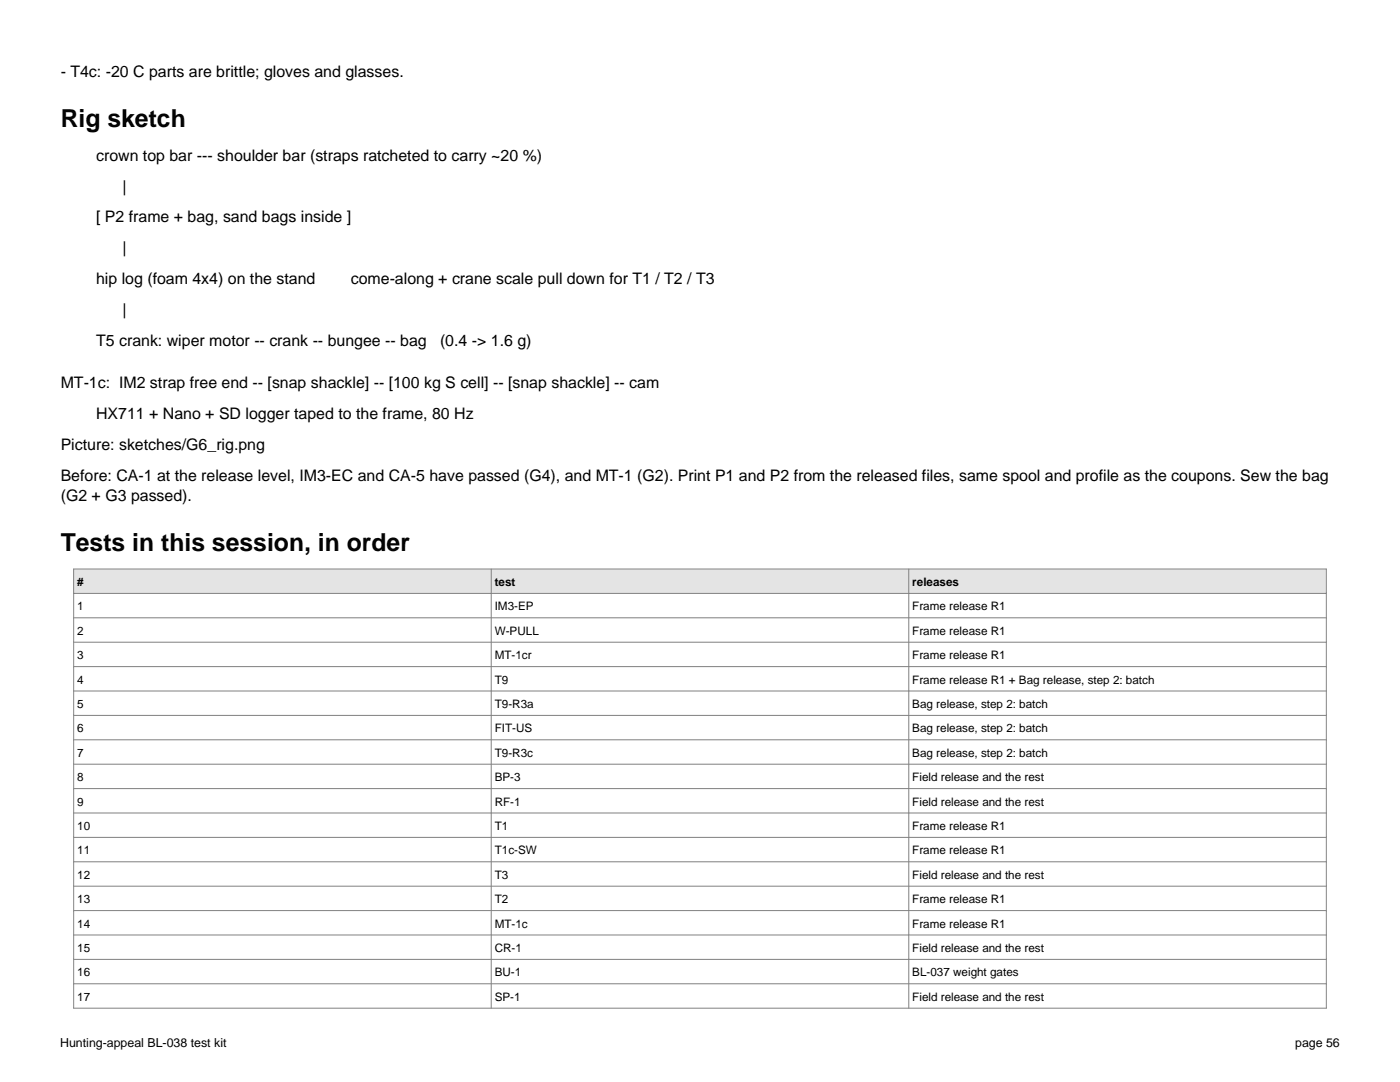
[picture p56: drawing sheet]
<svg xmlns="http://www.w3.org/2000/svg" width="279mm" height="216mm" viewBox="0 0 279 216" stroke-linecap="round" stroke-linejoin="round" font-family="sans-serif">
<defs><g id="words">
<g font-size="4.9">
<text x="12.1" y="25.3">Rig sketch</text>
<text x="12.1" y="110">Tests in this session, in order</text>
</g>
<g font-size="3.2">
<text x="12.1" y="15.3">- T4c: -20 C parts are brittle; gloves and glasses.</text>
<text x="19.2" y="32">crown top bar --- shoulder bar (straps ratcheted to carry ~20 %)</text>
<text x="24.5" y="38.2">|</text>
<text x="19.2" y="44.4">[ P2 frame + bag, sand bags inside ]</text>
<text x="24.5" y="50.6">|</text>
<text x="19.2" y="56.7">hip log (foam 4x4) on the stand</text>
<text x="70" y="56.7">come-along + crane scale pull down for T1 / T2 / T3</text>
<text x="24.5" y="62.9">|</text>
<text x="19.2" y="69.1">T5 crank: wiper motor -- crank -- bungee -- bag</text>
<text x="87.8" y="69.1">(0.4 -&gt; 1.6 g)</text>
<text x="12.1" y="77.4">MT-1c: IM2 strap free end -- [snap shackle] -- [100 kg S cell] -- [snap shackle] -- cam</text>
<text x="19.2" y="83.6">HX711 + Nano + SD logger taped to the frame, 80 Hz</text>
<text x="12.1" y="89.7">Picture: sketches/G6_rig.png</text>
<text x="12.1" y="95.9">Before: CA-1 at the release level, IM3-EC and CA-5 have passed (G4), and MT-1 (G2). Print P1 and P2 from the released files, same spool and profile as the coupons. Sew the bag</text>
<text x="12.1" y="100">(G2 + G3 passed).</text>
</g>
<g font-size="2.5">
<text x="12" y="208.9">Hunting-appeal BL-038 test kit</text>
<text x="258.5" y="208.9">page 56</text>
</g>
<g font-size="2.3">
<text x="15.4" y="116.9">#</text>
<text x="98.7" y="116.9">test</text>
<text x="182.1" y="116.9">releases</text>
<text x="15.4" y="121.8">1</text>
<text x="98.7" y="121.8">IM3-EP</text>
<text x="182.1" y="121.8">Frame release R1</text>
<text x="15.4" y="126.7">2</text>
<text x="15.4" y="131.5">3</text>
<text x="98.7" y="126.7">W-PULL</text>
<text x="98.7" y="131.5">MT-1cr</text>
<text x="182.1" y="126.7">Frame release R1</text>
<text x="182.1" y="131.5">Frame release R1</text>
<text x="15.4" y="136.4">4</text>
<text x="98.7" y="136.4">T9</text>
<text x="182.1" y="136.4">Frame release R1 + Bag release, step 2: batch</text>
<text x="15.4" y="141.3">5</text>
<text x="98.7" y="141.3">T9-R3a</text>
<text x="182.1" y="141.3">Bag release, step 2: batch</text>
<text x="15.4" y="146.1">6</text>
<text x="98.7" y="146.1">FIT-US</text>
<text x="182.1" y="146.1">Bag release, step 2: batch</text>
<text x="15.4" y="151">7</text>
<text x="15.4" y="155.9">8</text>
<text x="98.7" y="151">T9-R3c</text>
<text x="98.7" y="155.9">BP-3</text>
<text x="182.1" y="151">Bag release, step 2: batch</text>
<text x="182.1" y="155.9">Field release and the rest</text>
<text x="15.4" y="160.7">9</text>
<text x="98.7" y="160.7">RF-1</text>
<text x="182.1" y="160.7">Field release and the rest</text>
<text x="15.4" y="165.6">10</text>
<text x="98.7" y="165.6">T1</text>
<text x="182.1" y="165.6">Frame release R1</text>
<text x="15.4" y="170.5">11</text>
<text x="98.7" y="170.5">T1c-SW</text>
<text x="182.1" y="170.5">Frame release R1</text>
<text x="15.4" y="175.3">12</text>
<text x="98.7" y="175.3">T3</text>
<text x="182.1" y="175.3">Field release and the rest</text>
<text x="15.4" y="180.2">13</text>
<text x="15.4" y="185.1">14</text>
<text x="98.7" y="180.2">T2</text>
<text x="98.7" y="185.1">MT-1c</text>
<text x="182.1" y="180.2">Frame release R1</text>
<text x="182.1" y="185.1">Frame release R1</text>
<text x="15.4" y="190">15</text>
<text x="98.7" y="190">CR-1</text>
<text x="182.1" y="190">Field release and the rest</text>
<text x="15.4" y="194.8">16</text>
<text x="98.7" y="194.8">BU-1</text>
<text x="182.1" y="194.8">BL-037 weight gates</text>
<text x="15.4" y="199.7">17</text>
<text x="98.7" y="199.7">SP-1</text>
<text x="182.1" y="199.7">Field release and the rest</text>
</g>
</g></defs>
<path d="M14.7 113.5h250v4.9h-250z" fill-rule="evenodd" fill="#e8e4da"/>
<g fill="none" stroke="#808080" stroke-width=".2">
<path d="M14.7 113.5h250v87.7h-250zM14.7 118.4h250M98 113.5v87.7M181.4 113.5v87.7M14.7 123.3h250M14.7 128.1h250M14.7 133h250M14.7 137.9h250M14.7 142.8h250M14.7 147.6h250M14.7 152.5h250M14.7 157.4h250"/>
<path d="M14.7 162.2h250M14.7 167.1h250M14.7 172h250M14.7 176.8h250M14.7 181.7h250M14.7 186.6h250M14.7 191.4h250M14.7 196.3h250"/>
</g>
<use href="#words"/>
</svg>
